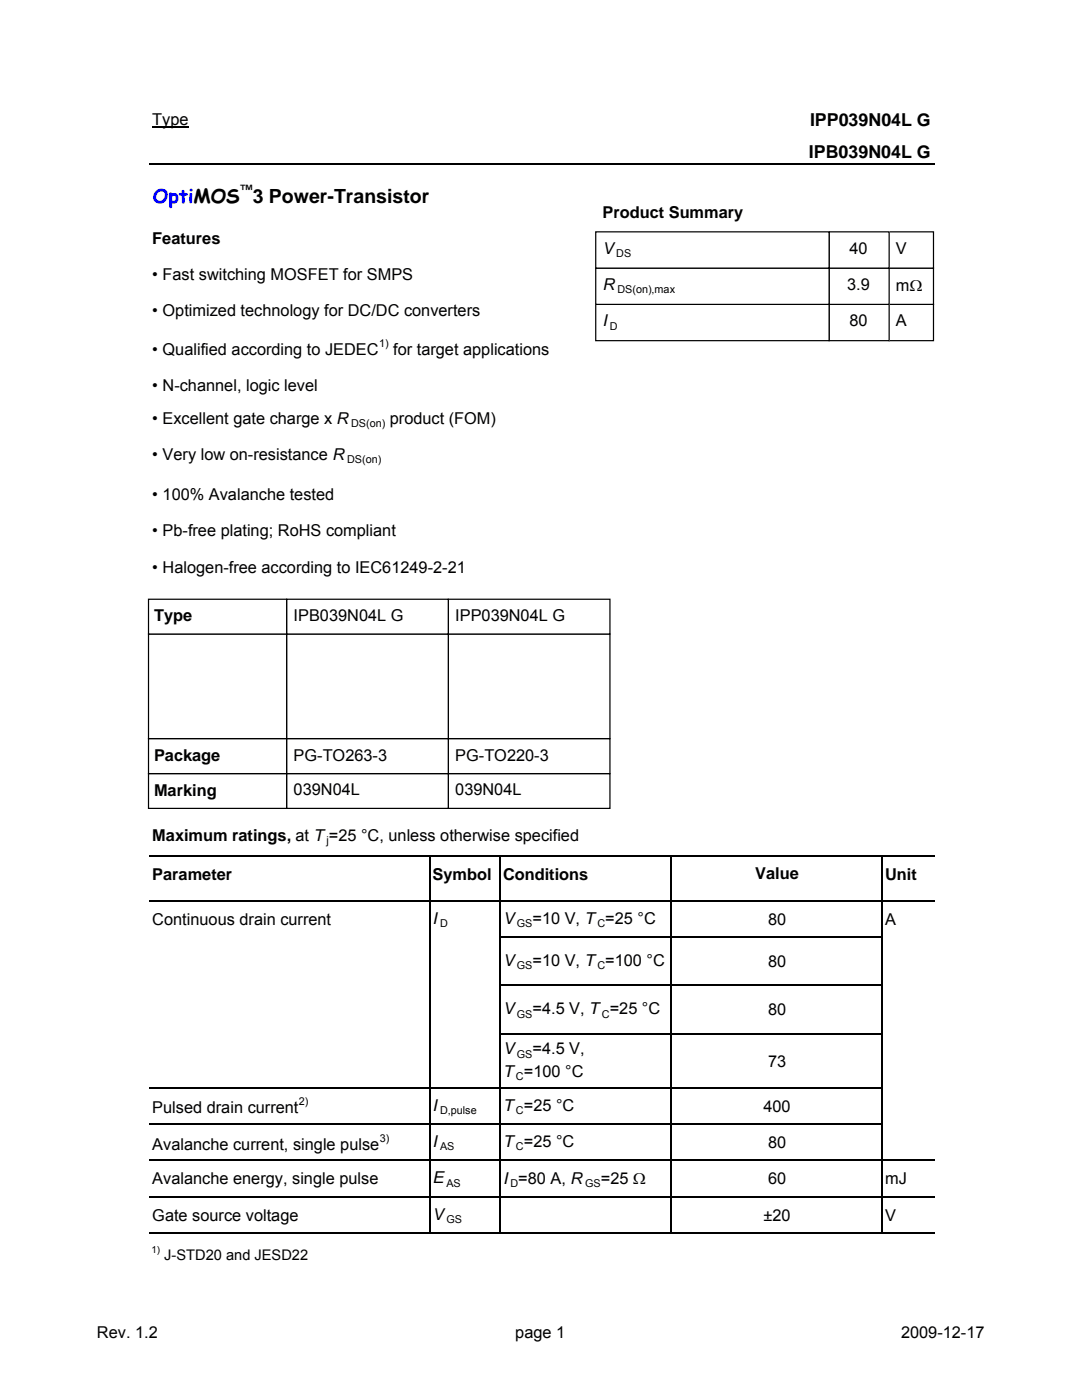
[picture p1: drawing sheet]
<svg xmlns="http://www.w3.org/2000/svg" width="216mm" height="279mm" viewBox="0 0 216 279" stroke-linecap="round" stroke-linejoin="round" font-family="sans-serif">
<defs><g id="words">
<text font-size="3.9" fill="#00f" x="30.5" y="40.6">OptiMOS 3 Power-Transistor</text>
<g font-size="3.6">
<text x="161.6" y="25.1">IPP039N04L G</text>
<text x="161.4" y="31.5">IPB039N04L G</text>
</g>
<g font-size="3.3">
<text x="30.4" y="24.9">Type</text>
<text x="120.2" y="43.5">Product Summary</text>
<text x="30.4" y="48.6">Features</text>
<text x="120.2" y="50.7">V</text>
<text x="169.5" y="50.7">40</text>
<text x="178.8" y="50.7">V</text>
<text x="30.4" y="55.8">• Fast switching MOSFET for SMPS</text>
<text x="120.2" y="57.9">R</text>
<text x="169" y="57.9">3.9</text>
<text x="178.8" y="58.1">mΩ</text>
<text x="30.4" y="63.1">• Optimized technology for DC/DC converters</text>
<text x="120.2" y="65.2">I</text>
<text x="169.5" y="65.2">80</text>
<text x="178.8" y="65.2">A</text>
<text x="30.4" y="70.8">• Qualified according to JEDEC</text>
<text x="78.5" y="70.8">for target applications</text>
<text x="30.4" y="78.1">• N-channel, logic level</text>
<text x="30.4" y="84.6">• Excellent gate charge x R</text>
<text x="77.8" y="84.6">product (FOM)</text>
<text x="30.4" y="91.9">• Very low on-resistance R</text>
<text x="30.4" y="99.8">• 100% Avalanche tested</text>
<text x="30.4" y="107">• Pb-free plating; RoHS compliant</text>
<text x="30.4" y="114.3">• Halogen-free according to IEC61249-2-21</text>
<text x="30.7" y="124">Type</text>
<text x="58.6" y="124">IPB039N04L G</text>
<text x="90.8" y="124">IPP039N04L G</text>
<text x="30.7" y="151.8">Package</text>
<text x="58.6" y="151.8">PG-TO263-3</text>
<text x="90.8" y="151.8">PG-TO220-3</text>
<text x="30.7" y="158.8">Marking</text>
<text x="58.6" y="158.8">039N04L</text>
<text x="90.8" y="158.8">039N04L</text>
<text x="30.4" y="167.8">Maximum ratings, at T =25 °C, unless otherwise specified</text>
<text x="30.4" y="175.7">Parameter</text>
<text x="86.3" y="175.7">Symbol Conditions</text>
<text x="150.7" y="175.5">Value</text>
<text x="176.6" y="175.7">Unit</text>
<text x="30.4" y="184.5">Continuous drain current</text>
<text x="86.3" y="184.3">I</text>
<text x="100.4" y="184.3">V</text>
<text x="106.3" y="184.3">=10 V, T =25 °C</text>
<text x="153.2" y="184.5">80</text>
<text x="176.6" y="184.5">A</text>
<text x="100.4" y="192.8">V</text>
<text x="106.3" y="192.8">=10 V, T =100 °C</text>
<text x="153.2" y="193">80</text>
<text x="100.4" y="202.4">V</text>
<text x="106.3" y="202.4">=4.5 V, T =25 °C</text>
<text x="153.2" y="202.6">80</text>
<text x="100.4" y="210.4">V</text>
<text x="100.4" y="214.9">T =100 °C</text>
<text x="106.3" y="210.4">=4.5 V,</text>
<text x="153.2" y="212.9">73</text>
<text x="86.3" y="221.7">I</text>
<text x="100.4" y="221.7">T =25 °C</text>
<text x="152.3" y="221.9">400</text>
<text x="30.4" y="222.2">Pulsed drain current</text>
<text x="30.4" y="229.4">Avalanche current, single pulse</text>
<text x="86.3" y="228.9">I</text>
<text x="100.4" y="228.9">T =25 °C</text>
<text x="153.2" y="229.2">80</text>
<text x="30.4" y="236.4">Avalanche energy, single pulse</text>
<text x="86.3" y="236.2">E</text>
<text x="100.4" y="236.3">I =80 A, R</text>
<text x="119.9" y="236.3">=25 Ω</text>
<text x="153.2" y="236.4">60</text>
<text x="176.6" y="236.4">mJ</text>
<text x="30.4" y="243.6">Gate source voltage</text>
<text x="86.3" y="243.4">V</text>
<text x="152.4" y="243.6">±20</text>
<text x="176.6" y="243.6">V</text>
<text x="19.3" y="267.1">Rev. 1.2</text>
<text x="102.8" y="267.1">page 1</text>
<text x="179.8" y="267.1">2009-12-17</text>
</g>
<text font-size="2.9" x="32.8" y="251.5">J-STD20 and JESD22</text>
<text font-size="2.6" x="47.8" y="38.7">™</text>
<g font-size="2.2">
<text x="123" y="51.3">DS</text>
<text x="123.2" y="58.5">DS(on),max</text>
<text x="121.7" y="65.8">D</text>
<text x="75.6" y="69.2">1)</text>
<text x="70.1" y="85.3">DS(on)</text>
<text x="69.3" y="92.5">DS(on)</text>
<text x="65.2" y="168.4">j</text>
<text x="87.8" y="185">D</text>
<text x="103.1" y="185">GS</text>
<text x="119.2" y="185">C</text>
<text x="103.1" y="193.4">GS</text>
<text x="119.2" y="193.4">C</text>
<text x="103.1" y="203.1">GS</text>
<text x="120.1" y="203.1">C</text>
<text x="103" y="215.6">C</text>
<text x="103.1" y="211.1">GS</text>
<text x="59.6" y="220.6">2)</text>
<text x="75.8" y="227.8">3)</text>
<text x="87.8" y="222.3">D,pulse</text>
<text x="103" y="222.3">C</text>
<text x="87.8" y="229.6">AS</text>
<text x="103" y="229.6">C</text>
<text x="89.1" y="236.8">AS</text>
<text x="101.9" y="236.9">D</text>
<text x="116.8" y="236.9">GS</text>
<text x="89.1" y="244.1">GS</text>
</g>
<text font-size="1.9" x="30.2" y="250">1)</text>
</g></defs>
<path d="M30.4 25.4h7.2" fill="none" stroke="#000" stroke-width=".25"/>
<g fill="none" stroke="#000" stroke-width=".3">
<path d="M29.8 32.7h156.6M29.8 170.9h156.6M29.8 179.7h156.6M85.7 171v75.2M99.8 171v75.2M133.8 171v75.2M176 171v75.2M99.9 187h76.2M99.9 196.6h76.2M29.8 217.1h146.3M99.9 206.3h76.2M29.8 224.3h146.3"/>
<path d="M29.8 231.6h156.6M29.8 238.8h156.6M29.8 246.1h156.6"/>
</g>
<path d="M177.4 60.7h8.9v7.3h-8.9z" fill="#fff"/>
<path d="M177.4 60.7h8.9v7.3h-8.9z" fill="none" stroke="#000" stroke-width=".24"/>
<path d="M165.4 60.7h12v7.3h-12z" fill="#fff"/>
<path d="M165.4 60.7h12v7.3h-12z" fill="none" stroke="#000" stroke-width=".24"/>
<path d="M118.9 60.7h46.5v7.3h-46.5z" fill="#fff"/>
<path d="M118.9 60.7h46.5v7.3h-46.5z" fill="none" stroke="#000" stroke-width=".24"/>
<path d="M177.4 53.5h8.9v7.2h-8.9z" fill="#fff"/>
<path d="M177.4 53.5h8.9v7.2h-8.9z" fill="none" stroke="#000" stroke-width=".24"/>
<path d="M165.4 53.5h12v7.2h-12z" fill="#fff"/>
<path d="M165.4 53.5h12v7.2h-12z" fill="none" stroke="#000" stroke-width=".24"/>
<path d="M118.9 53.5h46.5v7.2h-46.5z" fill="#fff"/>
<path d="M118.9 53.5h46.5v7.2h-46.5z" fill="none" stroke="#000" stroke-width=".24"/>
<path d="M177.4 46.3h8.9v7.2h-8.9z" fill="#fff"/>
<path d="M177.4 46.3h8.9v7.2h-8.9z" fill="none" stroke="#000" stroke-width=".24"/>
<path d="M165.4 46.3h12v7.2h-12z" fill="#fff"/>
<path d="M165.4 46.3h12v7.2h-12z" fill="none" stroke="#000" stroke-width=".24"/>
<path d="M118.9 46.3h46.5v7.2h-46.5z" fill="#fff"/>
<path d="M118.9 46.3h46.5v7.2h-46.5z" fill="none" stroke="#000" stroke-width=".24"/>
<path d="M119.6 47.5h45.1v5h-45.1z" fill="#fff"/>
<path d="M119.6 47.5h45.1v5h-45.1z" fill="none" stroke="#fff" stroke-width=".24"/>
<path d="M166 47.5h10.7v5h-10.7z" fill="#fff"/>
<path d="M166 47.5h10.7v5h-10.7z" fill="none" stroke="#fff" stroke-width=".24"/>
<path d="M178.2 47.5h7.6v5h-7.6z" fill="#fff"/>
<path d="M178.2 47.5h7.6v5h-7.6z" fill="none" stroke="#fff" stroke-width=".24"/>
<path d="M119.6 54.7h45.1v5.1h-45.1z" fill="#fff"/>
<path d="M119.6 54.7h45.1v5.1h-45.1z" fill="none" stroke="#fff" stroke-width=".24"/>
<path d="M166 54.7h10.7v5.1h-10.7z" fill="#fff"/>
<path d="M166 54.7h10.7v5.1h-10.7z" fill="none" stroke="#fff" stroke-width=".24"/>
<path d="M178.2 54.7h7.6v5.1h-7.6z" fill="#fff"/>
<path d="M178.2 54.7h7.6v5.1h-7.6z" fill="none" stroke="#fff" stroke-width=".24"/>
<path d="M119.6 61.9h45.1v5.1h-45.1z" fill="#fff"/>
<path d="M119.6 61.9h45.1v5.1h-45.1z" fill="none" stroke="#fff" stroke-width=".24"/>
<path d="M166 61.9h10.7v5.1h-10.7z" fill="#fff"/>
<path d="M166 61.9h10.7v5.1h-10.7z" fill="none" stroke="#fff" stroke-width=".24"/>
<path d="M178.2 61.9h7.6v5.1h-7.6z" fill="#fff"/>
<path d="M178.2 61.9h7.6v5.1h-7.6z" fill="none" stroke="#fff" stroke-width=".24"/>
<path d="M119.6 40.2h45.1v5.1h-45.1z" fill="#fff"/>
<path d="M119.6 40.2h45.1v5.1h-45.1z" fill="none" stroke="#fff" stroke-width=".24"/>
<path d="M89.5 154.4h32.2v6.9h-32.2z" fill="#fff"/>
<path d="M89.5 154.4h32.2v6.9h-32.2z" fill="none" stroke="#000" stroke-width=".24"/>
<path d="M57.2 154.4h32.3v6.9h-32.3z" fill="#fff"/>
<path d="M57.2 154.4h32.3v6.9h-32.3z" fill="none" stroke="#000" stroke-width=".24"/>
<path d="M29.6 154.4h27.6v6.9h-27.6z" fill="#fff"/>
<path d="M29.6 154.4h27.6v6.9h-27.6z" fill="none" stroke="#000" stroke-width=".24"/>
<path d="M89.5 147.4h32.2v7h-32.2z" fill="#fff"/>
<path d="M89.5 147.4h32.2v7h-32.2z" fill="none" stroke="#000" stroke-width=".24"/>
<path d="M57.2 147.4h32.3v7h-32.3z" fill="#fff"/>
<path d="M57.2 147.4h32.3v7h-32.3z" fill="none" stroke="#000" stroke-width=".24"/>
<path d="M29.6 147.4h27.6v7h-27.6z" fill="#fff"/>
<path d="M29.6 147.4h27.6v7h-27.6z" fill="none" stroke="#000" stroke-width=".24"/>
<path d="M89.5 126.5h32.2v20.9h-32.2z" fill="#fff"/>
<path d="M89.5 126.5h32.2v20.9h-32.2z" fill="none" stroke="#000" stroke-width=".24"/>
<path d="M57.2 126.5h32.3v20.9h-32.3z" fill="#fff"/>
<path d="M57.2 126.5h32.3v20.9h-32.3z" fill="none" stroke="#000" stroke-width=".24"/>
<path d="M29.6 126.5h27.6v20.9h-27.6z" fill="#fff"/>
<path d="M29.6 126.5h27.6v20.9h-27.6z" fill="none" stroke="#000" stroke-width=".24"/>
<path d="M89.5 119.6h32.2v6.9h-32.2z" fill="#fff"/>
<path d="M89.5 119.6h32.2v6.9h-32.2z" fill="none" stroke="#000" stroke-width=".24"/>
<path d="M57.2 119.6h32.3v6.9h-32.3z" fill="#fff"/>
<path d="M57.2 119.6h32.3v6.9h-32.3z" fill="none" stroke="#000" stroke-width=".24"/>
<path d="M29.6 119.6h27.6v6.9h-27.6z" fill="#fff"/>
<path d="M29.6 119.6h27.6v6.9h-27.6z" fill="none" stroke="#000" stroke-width=".24"/>
<path d="M30.1 120.7h26.6v4.9h-26.6z" fill="#fff"/>
<path d="M30.1 120.7h26.6v4.9h-26.6z" fill="none" stroke="#fff" stroke-width=".24"/>
<path d="M58 120.7h30.9v4.9h-30.9z" fill="#fff"/>
<path d="M58 120.7h30.9v4.9h-30.9z" fill="none" stroke="#fff" stroke-width=".24"/>
<path d="M90.3 120.7h30.9v4.9h-30.9z" fill="#fff"/>
<path d="M90.3 120.7h30.9v4.9h-30.9z" fill="none" stroke="#fff" stroke-width=".24"/>
<path d="M30.1 127.7h26.6v18.8h-26.6z" fill="#fff"/>
<path d="M30.1 127.7h26.6v18.8h-26.6z" fill="none" stroke="#fff" stroke-width=".24"/>
<path d="M30.1 148.6h26.6v4.9h-26.6z" fill="#fff"/>
<path d="M30.1 148.6h26.6v4.9h-26.6z" fill="none" stroke="#fff" stroke-width=".24"/>
<path d="M58 148.6h30.9v4.9h-30.9z" fill="#fff"/>
<path d="M58 148.6h30.9v4.9h-30.9z" fill="none" stroke="#fff" stroke-width=".24"/>
<path d="M90.3 148.6h30.9v4.9h-30.9z" fill="#fff"/>
<path d="M90.3 148.6h30.9v4.9h-30.9z" fill="none" stroke="#fff" stroke-width=".24"/>
<path d="M30.1 155.5h26.6v4.9h-26.6z" fill="#fff"/>
<path d="M30.1 155.5h26.6v4.9h-26.6z" fill="none" stroke="#fff" stroke-width=".24"/>
<path d="M58 155.5h30.9v4.9h-30.9z" fill="#fff"/>
<path d="M58 155.5h30.9v4.9h-30.9z" fill="none" stroke="#fff" stroke-width=".24"/>
<path d="M90.3 155.5h30.9v4.9h-30.9z" fill="#fff"/>
<path d="M90.3 155.5h30.9v4.9h-30.9z" fill="none" stroke="#fff" stroke-width=".24"/>
<use href="#words"/>
</svg>
